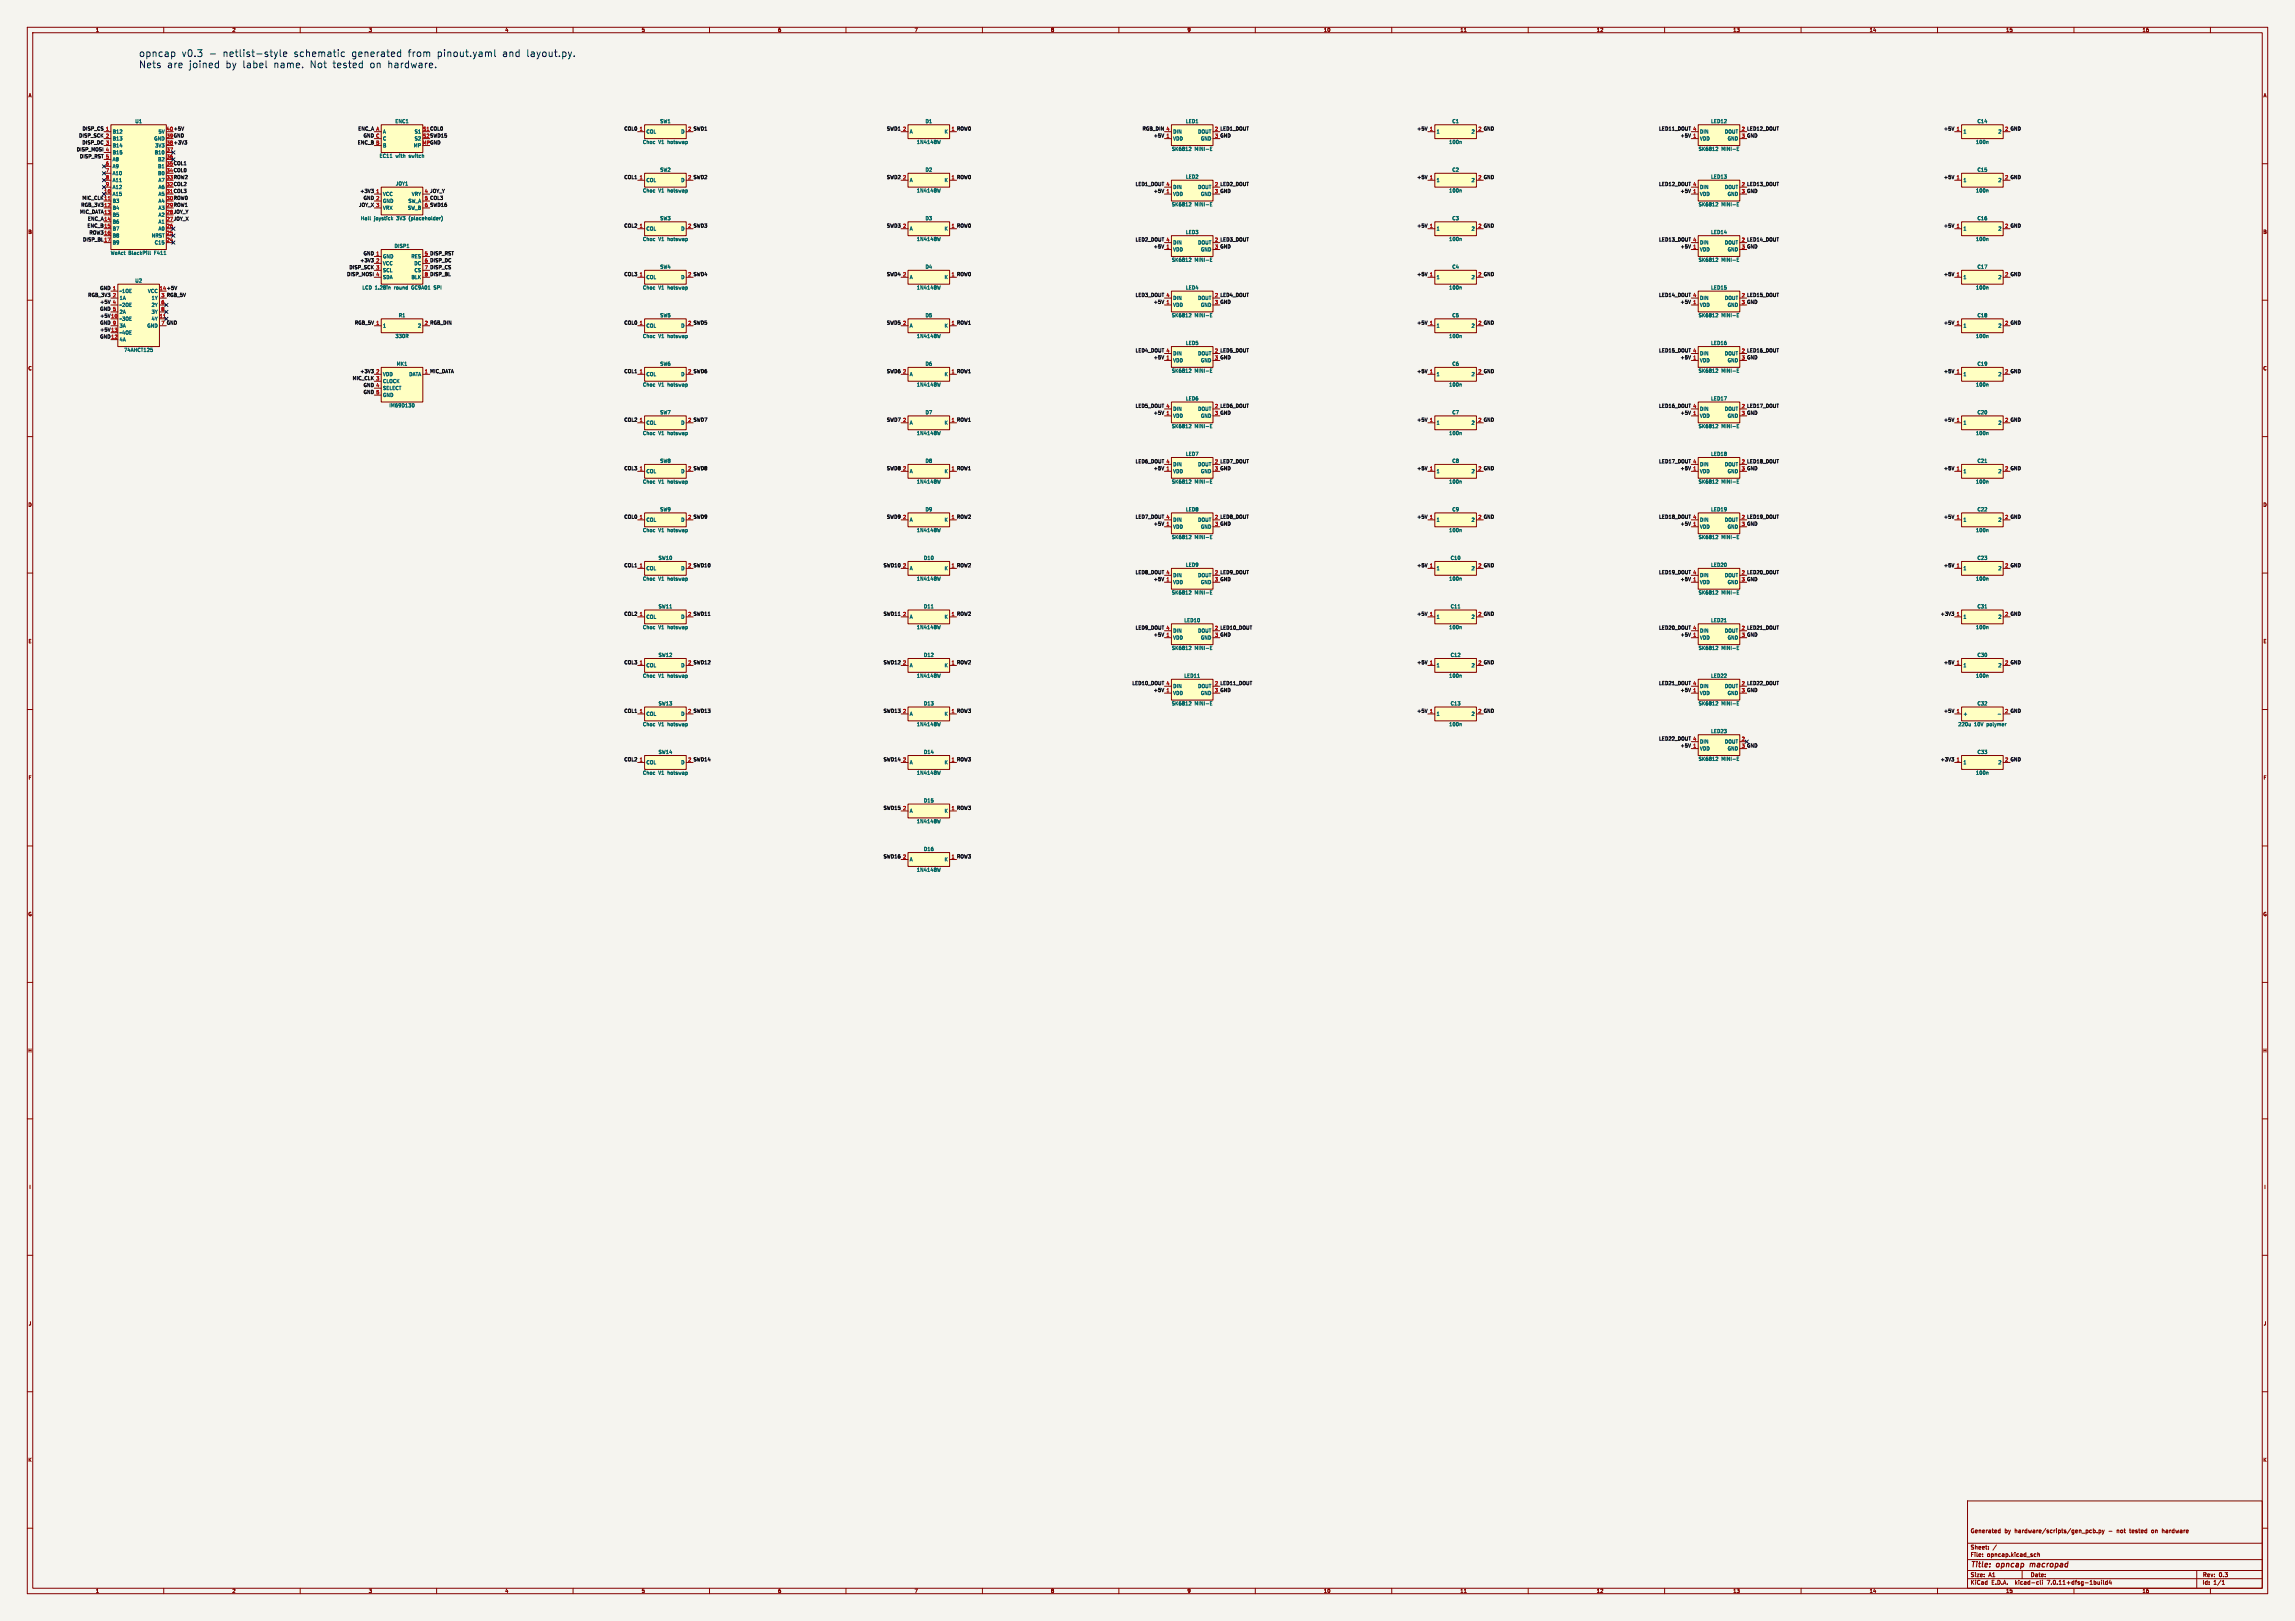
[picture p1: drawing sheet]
<svg xmlns="http://www.w3.org/2000/svg" width="841mm" height="594mm" viewBox="0 0 841 594" stroke-linecap="round" stroke-linejoin="round" font-family="sans-serif">
<defs><g id="words">
<g font-size="3.5" fill="#0000c2">
<text x="50.8" y="21.1">opncap</text>
<text x="66.4" y="21.1">v0.3</text>
<text x="81.2" y="21.1">netlist-style</text>
<text x="107.2" y="21.1">schematic</text>
<text x="128.3" y="21.1">generated</text>
<text x="148.9" y="21.1">from</text>
<text x="159.5" y="21.1">pinout.yaml</text>
<text x="183.4" y="21.1">and</text>
<text x="192.2" y="21.1">layout.py.</text>
<text x="50.8" y="25.2">Nets</text>
<text x="61" y="25.2">are</text>
<text x="69" y="25.2">joined</text>
<text x="82.3" y="25.2">by label</text>
<text x="99.8" y="25.2">name.</text>
<text x="113" y="25.2">Not</text>
<text x="121.3" y="25.2">tested</text>
<text x="134.8" y="25.2">on</text>
<text x="141.3" y="25.2">hardware.</text>
</g>
<g font-size="2.8" fill="#840000">
<text x="722" y="574.9">Title:</text>
<text x="731.7" y="574.9">opncap</text>
<text x="744.7" y="574.9">macropad</text>
</g>
<g font-size="2.1" fill="#840000">
<text x="722" y="562">Generated</text>
<text x="734.5" y="562">by</text>
<text x="738.3" y="562">hardware/scripts/gen_pcb.py</text>
<text x="772.8" y="562">-</text>
<text x="776" y="562">not</text>
<text x="780.9" y="562">tested</text>
<text x="789" y="562">on</text>
<text x="793" y="562">hardware</text>
<text x="722" y="568">Sheet:</text>
<text x="722" y="570.7">File:</text>
<text x="728.1" y="570.7">opncap.kicad_sch</text>
<text x="722" y="580.9">KiCad</text>
<text x="722" y="578.1">Size:</text>
<text x="728.7" y="578.1">A1</text>
<text x="729.7" y="580.9">E.D.A.</text>
<text x="738.6" y="580.9">kicad-cli</text>
<text x="744" y="578.1">Date:</text>
<text x="750.5" y="580.9">7.0.11+dfsg-1build4</text>
<text x="807" y="578.3">Rev:</text>
<text x="807" y="580.9">Id:</text>
<text x="811.1" y="580.9">1/1</text>
<text x="813.4" y="578.3">0.3</text>
</g>
<g font-size="1.8" fill="#840000">
<text x="35" y="11.9">1</text>
<text x="85" y="11.9">2</text>
<text x="135" y="11.9">3</text>
<text x="185" y="11.9">4</text>
<text x="235" y="11.9">5</text>
<text x="285" y="11.9">6</text>
<text x="335" y="11.9">7</text>
<text x="385" y="11.9">8</text>
<text x="435" y="11.9">9</text>
<text x="485" y="11.9">10</text>
<text x="535" y="11.9">11</text>
<text x="585" y="11.9">12</text>
<text x="635" y="11.9">13</text>
<text x="685" y="11.9">14</text>
<text x="735" y="11.9">15</text>
<text x="785" y="11.9">16</text>
<text x="10.3" y="35.9">A</text>
<text x="829.3" y="35.9">A</text>
<text x="10.3" y="85.9">B</text>
<text x="829.2" y="85.9">B</text>
<text x="10.3" y="135.9">C</text>
<text x="829.2" y="135.9">C</text>
<text x="10.3" y="185.9">D</text>
<text x="829.2" y="185.9">D</text>
<text x="10.3" y="235.9">E</text>
<text x="829.3" y="235.9">E</text>
<text x="10.3" y="285.9">F</text>
<text x="829.3" y="285.9">F</text>
<text x="10.3" y="335.9">G</text>
<text x="829.2" y="335.9">G</text>
<text x="10.2" y="385.9">H</text>
<text x="829.2" y="385.9">H</text>
<text x="10.6" y="435.9">I</text>
<text x="829.6" y="435.9">I</text>
<text x="10.4" y="485.9">J</text>
<text x="829.4" y="485.9">J</text>
<text x="10.3" y="535.9">K</text>
<text x="829.2" y="535.9">K</text>
<text x="35" y="583.9">1</text>
<text x="85" y="583.9">2</text>
<text x="135" y="583.9">3</text>
<text x="185" y="583.9">4</text>
<text x="235" y="583.9">5</text>
<text x="285" y="583.9">6</text>
<text x="335" y="583.9">7</text>
<text x="385" y="583.9">8</text>
<text x="435" y="583.9">9</text>
<text x="485" y="583.9">10</text>
<text x="535" y="583.9">11</text>
<text x="585" y="583.9">12</text>
<text x="635" y="583.9">13</text>
<text x="685" y="583.9">14</text>
<text x="735" y="583.9">15</text>
<text x="785" y="583.9">16</text>
</g>
<g font-size="1.8" fill="#0f0f0f">
<text x="30.1" y="47.9">DISP_CS 1</text>
<text x="131.2" y="47.9">ENC_A A</text>
<text x="228.6" y="47.9">COL0</text>
<text x="324.9" y="47.9">SWD1</text>
<text x="418.5" y="47.9">RGB_DIN 4</text>
<text x="519.2" y="47.9">+5V</text>
<text x="607.8" y="47.9">LED11_DOUT 4</text>
<text x="712.2" y="47.9">+5V</text>
<text x="28.8" y="50.4">DISP_SCK 2</text>
<text x="30" y="53">DISP_DC 3</text>
<text x="60.9" y="53.1">38 +3V3</text>
<text x="60.9" y="50.5">39 GND</text>
<text x="60.9" y="48">40 +5V</text>
<text x="131" y="53">ENC_B B</text>
<text x="133.1" y="50.4">GND C</text>
<text x="154.7" y="53.1">MPGND</text>
<text x="154.9" y="48">S1 COL0</text>
<text x="154.9" y="50.5">S2 SWD15</text>
<text x="252" y="48">2 SWD1</text>
<text x="348.5" y="48">1 ROW0</text>
<text x="422.6" y="50.4">+5V</text>
<text x="445.1" y="48">2 LED1_DOUT</text>
<text x="445.1" y="50.5">3 GND</text>
<text x="541.6" y="48">2 GND</text>
<text x="615.7" y="50.4">+5V</text>
<text x="638.1" y="48">2 LED12_DOUT</text>
<text x="638.1" y="50.5">3 GND</text>
<text x="734.6" y="48">2 GND</text>
<text x="28" y="55.5">DISP_MOSI 4</text>
<text x="29.1" y="58.1">DISP_RST 5</text>
<text x="60.9" y="65.8">33 ROW2</text>
<text x="60.9" y="63.2">34 COL0</text>
<text x="60.9" y="60.7">35 COL1</text>
<text x="228.6" y="65.7">COL1</text>
<text x="252" y="65.8">2 SWD2</text>
<text x="324.9" y="65.7">SWD2</text>
<text x="348.5" y="65.8">1 ROW0</text>
<text x="519.2" y="65.7">+5V</text>
<text x="541.6" y="65.8">2 GND</text>
<text x="712.2" y="65.7">+5V</text>
<text x="734.6" y="65.8">2 GND</text>
<text x="60.9" y="70.9">31 COL3</text>
<text x="60.9" y="68.3">32 COL2</text>
<text x="131.9" y="70.8">+3V3</text>
<text x="155.5" y="70.9">4 JOY_Y</text>
<text x="416" y="68.2">LED1_DOUT 4</text>
<text x="422.6" y="70.8">+5V</text>
<text x="445.1" y="68.3">2 LED2_DOUT</text>
<text x="445.1" y="70.9">3 GND</text>
<text x="607.8" y="68.2">LED12_DOUT 4</text>
<text x="615.7" y="70.8">+5V</text>
<text x="638.1" y="68.3">2 LED13_DOUT</text>
<text x="638.1" y="70.9">3 GND</text>
<text x="29.6" y="75.8">RGB_3V3</text>
<text x="30" y="73.3">MIC_CLK 11</text>
<text x="38.1" y="75.9">12</text>
<text x="60.9" y="75.9">29 ROW1</text>
<text x="60.9" y="73.4">30 ROW0</text>
<text x="131.4" y="75.8">JOY_X 3</text>
<text x="133.1" y="73.3">GND 2</text>
<text x="155.5" y="73.4">5 COL3</text>
<text x="155.5" y="75.9">6 SWD16</text>
<text x="29.2" y="78.4">MIC_DATA13</text>
<text x="31.9" y="83.5">ENC_B15</text>
<text x="32.1" y="80.9">ENC_A14</text>
<text x="60.9" y="81">27 JOY_X</text>
<text x="60.9" y="78.5">28 JOY_Y</text>
<text x="228.6" y="83.5">COL2</text>
<text x="252" y="83.6">2 SWD3</text>
<text x="324.9" y="83.5">SWD3</text>
<text x="348.5" y="83.6">1 ROW0</text>
<text x="519.2" y="83.5">+5V</text>
<text x="541.6" y="83.6">2 GND</text>
<text x="712.2" y="83.5">+5V</text>
<text x="734.6" y="83.6">2 GND</text>
<text x="30.3" y="88.5">DISP_BL 17</text>
<text x="32.6" y="86">ROW316</text>
<text x="416" y="88.5">LED2_DOUT 4</text>
<text x="445.1" y="88.6">2 LED3_DOUT</text>
<text x="607.8" y="88.5">LED13_DOUT 4</text>
<text x="638.1" y="88.6">2 LED14_DOUT</text>
<text x="133.1" y="93.6">GND 1</text>
<text x="155.5" y="93.7">5 DISP_RST</text>
<text x="422.6" y="91.1">+5V</text>
<text x="445.1" y="91.2">3 GND</text>
<text x="615.7" y="91.1">+5V</text>
<text x="638.1" y="91.2">3 GND</text>
<text x="127" y="101.2">DISP_MOSI 4</text>
<text x="127.9" y="98.7">DISP_SCK 3</text>
<text x="131.9" y="96.2">+3V3</text>
<text x="155.5" y="96.3">6 DISP_DC</text>
<text x="155.5" y="98.8">7 DISP_CS</text>
<text x="155.5" y="101.3">8 DISP_BL</text>
<text x="228.6" y="101.2">COL3</text>
<text x="252" y="101.3">2 SWD4</text>
<text x="324.9" y="101.2">SWD4</text>
<text x="348.5" y="101.3">1 ROW0</text>
<text x="519.2" y="101.2">+5V</text>
<text x="541.6" y="101.3">2 GND</text>
<text x="712.2" y="101.2">+5V</text>
<text x="734.6" y="101.3">2 GND</text>
<text x="36.6" y="106.3">GND 1</text>
<text x="58.4" y="106.4">14 +5V</text>
<text x="32.2" y="108.9">RGB_3V3</text>
<text x="36.6" y="111.4">+5V</text>
<text x="36.6" y="113.9">GND 5</text>
<text x="59" y="109">3 RGB_5V</text>
<text x="416" y="108.9">LED3_DOUT 4</text>
<text x="422.6" y="111.4">+5V</text>
<text x="445.1" y="109">2 LED4_DOUT</text>
<text x="445.1" y="111.5">3 GND</text>
<text x="607.8" y="108.9">LED14_DOUT 4</text>
<text x="615.7" y="111.4">+5V</text>
<text x="638.1" y="109">2 LED15_DOUT</text>
<text x="638.1" y="111.5">3 GND</text>
<text x="36.6" y="116.5">+5V 10</text>
<text x="36.6" y="119">GND 9</text>
<text x="59" y="119.1">7 GND</text>
<text x="129.9" y="119">RGB_5V 1</text>
<text x="155.5" y="119.1">2 RGB_DIN</text>
<text x="228.6" y="119">COL0</text>
<text x="252" y="119.1">2 SWD5</text>
<text x="324.9" y="119">SWD5</text>
<text x="348.5" y="119.1">1 ROW1</text>
<text x="519.2" y="119">+5V</text>
<text x="541.6" y="119.1">2 GND</text>
<text x="712.2" y="119">+5V</text>
<text x="734.6" y="119.1">2 GND</text>
<text x="36.6" y="124.1">GND12</text>
<text x="36.6" y="121.6">+5V 13</text>
<text x="416" y="129.2">LED4_DOUT 4</text>
<text x="422.6" y="131.7">+5V</text>
<text x="445.1" y="129.3">2 LED5_DOUT</text>
<text x="445.1" y="131.8">3 GND</text>
<text x="607.8" y="129.2">LED15_DOUT 4</text>
<text x="615.7" y="131.7">+5V</text>
<text x="638.1" y="129.3">2 LED16_DOUT</text>
<text x="638.1" y="131.8">3 GND</text>
<text x="131.9" y="136.8">+3V3</text>
<text x="155.5" y="136.9">1 MIC_DATA</text>
<text x="228.6" y="136.8">COL1</text>
<text x="252" y="136.9">2 SWD6</text>
<text x="324.9" y="136.8">SWD6</text>
<text x="348.5" y="136.9">1 ROW1</text>
<text x="519.2" y="136.8">+5V</text>
<text x="541.6" y="136.9">2 GND</text>
<text x="712.2" y="136.8">+5V</text>
<text x="734.6" y="136.9">2 GND</text>
<text x="129.1" y="139.3">MIC_CLK 3</text>
<text x="133.1" y="141.9">GND 4</text>
<text x="133.1" y="144.4">GND 5</text>
<text x="416" y="149.5">LED5_DOUT 4</text>
<text x="445.1" y="149.6">2 LED6_DOUT</text>
<text x="607.8" y="149.5">LED16_DOUT 4</text>
<text x="638.1" y="149.6">2 LED17_DOUT</text>
<text x="228.6" y="154.6">COL2</text>
<text x="252" y="154.7">2 SWD7</text>
<text x="324.9" y="154.6">SWD7</text>
<text x="348.5" y="154.7">1 ROW1</text>
<text x="422.6" y="152">+5V</text>
<text x="445.1" y="152.1">3 GND</text>
<text x="519.2" y="154.6">+5V</text>
<text x="541.6" y="154.7">2 GND</text>
<text x="615.7" y="152">+5V</text>
<text x="638.1" y="152.1">3 GND</text>
<text x="712.2" y="154.6">+5V</text>
<text x="734.6" y="154.7">2 GND</text>
<text x="228.6" y="172.4">COL3</text>
<text x="252" y="172.5">2 SWD8</text>
<text x="324.9" y="172.4">SWD8</text>
<text x="348.5" y="172.5">1 ROW1</text>
<text x="416" y="169.8">LED6_DOUT 4</text>
<text x="422.6" y="172.4">+5V</text>
<text x="445.1" y="169.9">2 LED7_DOUT</text>
<text x="445.1" y="172.5">3 GND</text>
<text x="519.2" y="172.4">+5V</text>
<text x="541.6" y="172.5">2 GND</text>
<text x="607.8" y="169.8">LED17_DOUT 4</text>
<text x="615.7" y="172.4">+5V</text>
<text x="638.1" y="169.9">2 LED18_DOUT</text>
<text x="638.1" y="172.5">3 GND</text>
<text x="712.2" y="172.4">+5V</text>
<text x="734.6" y="172.5">2 GND</text>
<text x="228.6" y="190.1">COL0</text>
<text x="252" y="190.2">2 SWD9</text>
<text x="324.9" y="190.1">SWD9</text>
<text x="348.5" y="190.2">1 ROW2</text>
<text x="416" y="190.1">LED7_DOUT 4</text>
<text x="445.1" y="190.2">2 LED8_DOUT</text>
<text x="519.2" y="190.1">+5V</text>
<text x="541.6" y="190.2">2 GND</text>
<text x="607.8" y="190.1">LED18_DOUT 4</text>
<text x="638.1" y="190.2">2 LED19_DOUT</text>
<text x="712.2" y="190.1">+5V</text>
<text x="734.6" y="190.2">2 GND</text>
<text x="422.6" y="192.7">+5V</text>
<text x="445.1" y="192.8">3 GND</text>
<text x="615.7" y="192.7">+5V</text>
<text x="638.1" y="192.8">3 GND</text>
<text x="228.6" y="207.9">COL1</text>
<text x="252" y="208">2 SWD10</text>
<text x="323.6" y="207.9">SWD10</text>
<text x="348.5" y="208">1 ROW2</text>
<text x="519.2" y="207.9">+5V</text>
<text x="541.6" y="208">2 GND</text>
<text x="712.2" y="207.9">+5V</text>
<text x="734.6" y="208">2 GND</text>
<text x="416" y="210.5">LED8_DOUT 4</text>
<text x="422.6" y="213">+5V</text>
<text x="445.1" y="210.6">2 LED9_DOUT</text>
<text x="445.1" y="213.1">3 GND</text>
<text x="607.8" y="210.5">LED19_DOUT 4</text>
<text x="615.7" y="213">+5V</text>
<text x="638.1" y="210.6">2 LED20_DOUT</text>
<text x="638.1" y="213.1">3 GND</text>
<text x="228.6" y="225.7">COL2</text>
<text x="252" y="225.8">2 SWD11</text>
<text x="323.6" y="225.7">SWD11</text>
<text x="348.5" y="225.8">1 ROW2</text>
<text x="519.2" y="225.7">+5V</text>
<text x="541.6" y="225.8">2 GND</text>
<text x="711" y="225.7">+3V3</text>
<text x="734.6" y="225.8">2 GND</text>
<text x="416" y="230.8">LED9_DOUT 4</text>
<text x="422.6" y="233.3">+5V</text>
<text x="445.1" y="230.9">2 LED10_DOUT</text>
<text x="445.1" y="233.4">3 GND</text>
<text x="607.8" y="230.8">LED20_DOUT 4</text>
<text x="615.7" y="233.3">+5V</text>
<text x="638.1" y="230.9">2 LED21_DOUT</text>
<text x="638.1" y="233.4">3 GND</text>
<text x="228.6" y="243.5">COL3</text>
<text x="252" y="243.6">2 SWD12</text>
<text x="323.6" y="243.5">SWD12</text>
<text x="348.5" y="243.6">1 ROW2</text>
<text x="519.2" y="243.5">+5V</text>
<text x="541.6" y="243.6">2 GND</text>
<text x="712.2" y="243.5">+5V</text>
<text x="734.6" y="243.6">2 GND</text>
<text x="414.8" y="251.1">LED10_DOUT 4</text>
<text x="445.1" y="251.2">2 LED11_DOUT</text>
<text x="607.8" y="251.1">LED21_DOUT 4</text>
<text x="638.1" y="251.2">2 LED22_DOUT</text>
<text x="422.6" y="253.6">+5V</text>
<text x="445.1" y="253.7">3 GND</text>
<text x="615.7" y="253.6">+5V</text>
<text x="638.1" y="253.7">3 GND</text>
<text x="228.6" y="261.3">COL1</text>
<text x="252" y="261.4">2 SWD13</text>
<text x="323.6" y="261.3">SWD13</text>
<text x="348.5" y="261.4">1 ROW3</text>
<text x="519.2" y="261.3">+5V</text>
<text x="541.6" y="261.4">2 GND</text>
<text x="712.2" y="261.3">+5V</text>
<text x="734.6" y="261.4">2 GND</text>
<text x="607.8" y="271.4">LED22_DOUT 4</text>
<text x="615.7" y="274">+5V</text>
<text x="638.1" y="274.1">3 GND</text>
<text x="228.6" y="279">COL2</text>
<text x="252" y="279.1">2 SWD14</text>
<text x="323.6" y="279">SWD14</text>
<text x="348.5" y="279.1">1 ROW3</text>
<text x="711" y="279">+3V3</text>
<text x="734.6" y="279.1">2 GND</text>
<text x="323.6" y="296.8">SWD15</text>
<text x="348.5" y="296.9">1 ROW3</text>
<text x="323.6" y="314.6">SWD16</text>
<text x="348.5" y="314.7">1 ROW3</text>
</g>
<g font-size="1.8" fill="#006464">
<text x="49.4" y="45.3">U1</text>
<text x="144.7" y="45.3">ENC1</text>
<text x="241.8" y="45.3">SW1</text>
<text x="339" y="45.3">D1</text>
<text x="434.4" y="45.3">LED1</text>
<text x="532.1" y="45.3">C1</text>
<text x="626.9" y="45.3">LED12</text>
<text x="724.5" y="45.3">C14</text>
<text x="41.1" y="49.1">B12</text>
<text x="41.1" y="51.7">B13</text>
<text x="56.4" y="51.7">GND</text>
<text x="58" y="49.1">5V</text>
<text x="140.2" y="49.1">A</text>
<text x="140.2" y="51.7">C</text>
<text x="151.8" y="49.1">S1</text>
<text x="151.8" y="51.7">S2</text>
<text x="235.5" y="52.9">Choc</text>
<text x="236.7" y="49.1">COL</text>
<text x="241.3" y="52.9">V1</text>
<text x="244.7" y="52.9">hotswap</text>
<text x="249.5" y="49.1">D</text>
<text x="333.2" y="49.1">A</text>
<text x="335.8" y="52.9">1N4148W</text>
<text x="346" y="49.1">K</text>
<text x="429.8" y="51.7">VDD</text>
<text x="429.8" y="49.1">DIN</text>
<text x="438.9" y="49.1">DOUT</text>
<text x="439.9" y="51.7">GND</text>
<text x="526.3" y="49.1">1</text>
<text x="530.9" y="52.9">100n</text>
<text x="539.1" y="49.1">2</text>
<text x="622.8" y="51.7">VDD</text>
<text x="622.8" y="49.1">DIN</text>
<text x="631.9" y="49.1">DOUT</text>
<text x="633" y="51.7">GND</text>
<text x="719.3" y="49.1">1</text>
<text x="724" y="52.9">100n</text>
<text x="732.1" y="49.1">2</text>
<text x="41.1" y="54.2">B14</text>
<text x="41.1" y="56.7">B15</text>
<text x="41.1" y="59.3">A8</text>
<text x="56.6" y="56.7">B10</text>
<text x="56.7" y="54.2">3V3</text>
<text x="57.8" y="59.3">B2</text>
<text x="139" y="58">EC11</text>
<text x="140.2" y="54.2">B</text>
<text x="145" y="58">with</text>
<text x="150" y="58">switch</text>
<text x="151.5" y="54.2">MP</text>
<text x="429.3" y="55.5">SK6812</text>
<text x="437.8" y="55.5">MINI-E</text>
<text x="622.3" y="55.5">SK6812</text>
<text x="630.8" y="55.5">MINI-E</text>
<text x="41.1" y="61.8">A9</text>
<text x="41.1" y="64.4">A10</text>
<text x="57.8" y="64.4">B0</text>
<text x="57.8" y="61.8">B1</text>
<text x="241.8" y="63.1">SW2</text>
<text x="339" y="63.1">D2</text>
<text x="434.4" y="65.6">LED2</text>
<text x="532.1" y="63.1">C2</text>
<text x="626.9" y="65.6">LED13</text>
<text x="724.5" y="63.1">C15</text>
<text x="41.1" y="72">A15</text>
<text x="41.1" y="66.9">A11</text>
<text x="41.1" y="69.4">A12</text>
<text x="58" y="72">A5</text>
<text x="58" y="69.4">A6</text>
<text x="58" y="66.9">A7</text>
<text x="140.2" y="72">VCC</text>
<text x="144.9" y="68.2">JOY1</text>
<text x="150.8" y="72">VRY</text>
<text x="235.5" y="70.7">Choc</text>
<text x="236.7" y="66.9">COL</text>
<text x="241.3" y="70.7">V1</text>
<text x="244.7" y="70.7">hotswap</text>
<text x="249.5" y="66.9">D</text>
<text x="333.2" y="66.9">A</text>
<text x="335.8" y="70.7">1N4148W</text>
<text x="346" y="66.9">K</text>
<text x="429.8" y="72">VDD</text>
<text x="429.8" y="69.4">DIN</text>
<text x="438.9" y="69.4">DOUT</text>
<text x="439.9" y="72">GND</text>
<text x="526.3" y="66.9">1</text>
<text x="530.9" y="70.7">100n</text>
<text x="539.1" y="66.9">2</text>
<text x="622.8" y="72">VDD</text>
<text x="622.8" y="69.4">DIN</text>
<text x="631.9" y="69.4">DOUT</text>
<text x="633" y="72">GND</text>
<text x="719.3" y="66.9">1</text>
<text x="724" y="70.7">100n</text>
<text x="732.1" y="66.9">2</text>
<text x="41.1" y="74.5">B3</text>
<text x="41.1" y="77.1">B4</text>
<text x="58" y="77.1">A3</text>
<text x="58" y="74.5">A4</text>
<text x="140.2" y="74.5">GND</text>
<text x="140.2" y="77.1">VRX</text>
<text x="149.3" y="77.1">SW_B</text>
<text x="149.5" y="74.5">SW_A</text>
<text x="429.3" y="75.8">SK6812</text>
<text x="437.8" y="75.8">MINI-E</text>
<text x="622.3" y="75.8">SK6812</text>
<text x="630.8" y="75.8">MINI-E</text>
<text x="41.1" y="79.6">B5</text>
<text x="41.1" y="82.1">B6</text>
<text x="58" y="82.1">A1</text>
<text x="58" y="79.6">A2</text>
<text x="132.1" y="80.9">Hall</text>
<text x="137.1" y="80.9">joystick</text>
<text x="145.4" y="80.9">3V3</text>
<text x="150.1" y="80.9">(placeholder)</text>
<text x="241.8" y="80.9">SW3</text>
<text x="339" y="80.9">D3</text>
<text x="532.1" y="80.9">C3</text>
<text x="724.5" y="80.9">C16</text>
<text x="41.1" y="84.7">B7</text>
<text x="41.1" y="87.2">B8</text>
<text x="41.1" y="89.8">B9</text>
<text x="55.5" y="87.2">NRST</text>
<text x="56.6" y="89.8">C15</text>
<text x="58" y="84.7">A0</text>
<text x="235.5" y="88.5">Choc</text>
<text x="236.7" y="84.7">COL</text>
<text x="241.3" y="88.5">V1</text>
<text x="244.7" y="88.5">hotswap</text>
<text x="249.5" y="84.7">D</text>
<text x="333.2" y="84.7">A</text>
<text x="335.8" y="88.5">1N4148W</text>
<text x="346" y="84.7">K</text>
<text x="429.8" y="89.8">DIN</text>
<text x="434.4" y="86">LED3</text>
<text x="438.9" y="89.8">DOUT</text>
<text x="526.3" y="84.7">1</text>
<text x="530.9" y="88.5">100n</text>
<text x="539.1" y="84.7">2</text>
<text x="622.8" y="89.8">DIN</text>
<text x="626.9" y="86">LED14</text>
<text x="631.9" y="89.8">DOUT</text>
<text x="719.3" y="84.7">1</text>
<text x="724" y="88.5">100n</text>
<text x="732.1" y="84.7">2</text>
<text x="40.4" y="93.6">WeAct</text>
<text x="47.1" y="93.6">BlackPill</text>
<text x="56.6" y="93.6">F411</text>
<text x="140.2" y="94.8">GND</text>
<text x="144.4" y="91">DISP1</text>
<text x="150.6" y="94.8">RES</text>
<text x="429.8" y="92.3">VDD</text>
<text x="439.9" y="92.3">GND</text>
<text x="622.8" y="92.3">VDD</text>
<text x="633" y="92.3">GND</text>
<text x="140.2" y="97.4">VCC</text>
<text x="140.2" y="99.9">SCL</text>
<text x="151.7" y="97.4">DC</text>
<text x="151.7" y="99.9">CS</text>
<text x="241.8" y="98.7">SW4</text>
<text x="339" y="98.7">D4</text>
<text x="429.3" y="96.1">SK6812</text>
<text x="437.8" y="96.1">MINI-E</text>
<text x="532.1" y="98.7">C4</text>
<text x="622.3" y="96.1">SK6812</text>
<text x="630.8" y="96.1">MINI-E</text>
<text x="724.5" y="98.7">C17</text>
<text x="43.7" y="107.5">~1OE</text>
<text x="49.4" y="103.7">U2</text>
<text x="54.1" y="107.5">VCC</text>
<text x="132.6" y="106.3">LCD 1.28in</text>
<text x="140.2" y="102.5">SDA</text>
<text x="144.5" y="106.3">round</text>
<text x="150.7" y="102.5">BLK</text>
<text x="151.1" y="106.3">GC9A01</text>
<text x="159.5" y="106.3">SPI</text>
<text x="235.5" y="106.3">Choc</text>
<text x="236.7" y="102.5">COL</text>
<text x="241.3" y="106.3">V1</text>
<text x="244.7" y="106.3">hotswap</text>
<text x="249.5" y="102.5">D</text>
<text x="333.2" y="102.5">A</text>
<text x="335.8" y="106.3">1N4148W</text>
<text x="346" y="102.5">K</text>
<text x="434.4" y="106.3">LED4</text>
<text x="526.3" y="102.5">1</text>
<text x="530.9" y="106.3">100n</text>
<text x="539.1" y="102.5">2</text>
<text x="626.9" y="106.3">LED15</text>
<text x="719.3" y="102.5">1</text>
<text x="724" y="106.3">100n</text>
<text x="732.1" y="102.5">2</text>
<text x="43.7" y="110.1">1A</text>
<text x="43.7" y="112.6">~2OE</text>
<text x="55.4" y="110.1">1Y</text>
<text x="55.4" y="112.6">2Y</text>
<text x="429.8" y="112.6">VDD</text>
<text x="429.8" y="110.1">DIN</text>
<text x="438.9" y="110.1">DOUT</text>
<text x="439.9" y="112.6">GND</text>
<text x="622.8" y="112.6">VDD</text>
<text x="622.8" y="110.1">DIN</text>
<text x="631.9" y="110.1">DOUT</text>
<text x="633" y="112.6">GND</text>
<text x="43.7" y="117.7">~3OE</text>
<text x="43.7" y="115.2">2A</text>
<text x="55.4" y="117.7">4Y</text>
<text x="55.4" y="115.2">3Y</text>
<text x="146" y="116.4">R1</text>
<text x="241.8" y="116.4">SW5</text>
<text x="339" y="116.4">D5</text>
<text x="429.3" y="116.4">SK6812</text>
<text x="437.8" y="116.4">MINI-E</text>
<text x="532.1" y="116.4">C5</text>
<text x="622.3" y="116.4">SK6812</text>
<text x="630.8" y="116.4">MINI-E</text>
<text x="724.5" y="116.4">C18</text>
<text x="43.7" y="125.3">4A</text>
<text x="43.7" y="122.8">~4OE</text>
<text x="43.7" y="120.2">3A</text>
<text x="53.8" y="120.2">GND</text>
<text x="140.2" y="120.2">1</text>
<text x="144.8" y="124.1">330R</text>
<text x="153" y="120.2">2</text>
<text x="235.5" y="124.1">Choc</text>
<text x="236.7" y="120.2">COL</text>
<text x="241.3" y="124.1">V1</text>
<text x="244.7" y="124.1">hotswap</text>
<text x="249.5" y="120.2">D</text>
<text x="333.2" y="120.2">A</text>
<text x="335.8" y="124.1">1N4148W</text>
<text x="346" y="120.2">K</text>
<text x="526.3" y="120.2">1</text>
<text x="530.9" y="124.1">100n</text>
<text x="539.1" y="120.2">2</text>
<text x="719.3" y="120.2">1</text>
<text x="724" y="124.1">100n</text>
<text x="732.1" y="120.2">2</text>
<text x="45.3" y="129.1">74AHCT125</text>
<text x="429.8" y="130.4">DIN</text>
<text x="434.4" y="126.6">LED5</text>
<text x="438.9" y="130.4">DOUT</text>
<text x="622.8" y="130.4">DIN</text>
<text x="626.9" y="126.6">LED16</text>
<text x="631.9" y="130.4">DOUT</text>
<text x="145.3" y="134.2">MK1</text>
<text x="241.8" y="134.2">SW6</text>
<text x="339" y="134.2">D6</text>
<text x="429.3" y="136.8">SK6812</text>
<text x="429.8" y="132.9">VDD</text>
<text x="437.8" y="136.8">MINI-E</text>
<text x="439.9" y="132.9">GND</text>
<text x="532.1" y="134.2">C6</text>
<text x="622.3" y="136.8">SK6812</text>
<text x="622.8" y="132.9">VDD</text>
<text x="630.8" y="136.8">MINI-E</text>
<text x="633" y="132.9">GND</text>
<text x="724.5" y="134.2">C19</text>
<text x="140.2" y="138">VDD</text>
<text x="140.2" y="140.6">CLOCK</text>
<text x="140.2" y="143.1">SELECT</text>
<text x="149.8" y="138">DATA</text>
<text x="235.5" y="141.8">Choc</text>
<text x="236.7" y="138">COL</text>
<text x="241.3" y="141.8">V1</text>
<text x="244.7" y="141.8">hotswap</text>
<text x="249.5" y="138">D</text>
<text x="333.2" y="138">A</text>
<text x="335.8" y="141.8">1N4148W</text>
<text x="346" y="138">K</text>
<text x="526.3" y="138">1</text>
<text x="530.9" y="141.8">100n</text>
<text x="539.1" y="138">2</text>
<text x="719.3" y="138">1</text>
<text x="724" y="141.8">100n</text>
<text x="732.1" y="138">2</text>
<text x="140.2" y="145.6">GND</text>
<text x="142.5" y="149.5">IM69D130</text>
<text x="434.4" y="146.9">LED6</text>
<text x="626.9" y="146.9">LED17</text>
<text x="236.7" y="155.8">COL</text>
<text x="241.8" y="152">SW7</text>
<text x="249.5" y="155.8">D</text>
<text x="333.2" y="155.8">A</text>
<text x="339" y="152">D7</text>
<text x="346" y="155.8">K</text>
<text x="429.8" y="153.3">VDD</text>
<text x="429.8" y="150.7">DIN</text>
<text x="438.9" y="150.7">DOUT</text>
<text x="439.9" y="153.3">GND</text>
<text x="526.3" y="155.8">1</text>
<text x="532.1" y="152">C7</text>
<text x="539.1" y="155.8">2</text>
<text x="622.8" y="153.3">VDD</text>
<text x="622.8" y="150.7">DIN</text>
<text x="631.9" y="150.7">DOUT</text>
<text x="633" y="153.3">GND</text>
<text x="719.3" y="155.8">1</text>
<text x="724.5" y="152">C20</text>
<text x="732.1" y="155.8">2</text>
<text x="235.5" y="159.6">Choc</text>
<text x="241.3" y="159.6">V1</text>
<text x="244.7" y="159.6">hotswap</text>
<text x="335.8" y="159.6">1N4148W</text>
<text x="429.3" y="157.1">SK6812</text>
<text x="437.8" y="157.1">MINI-E</text>
<text x="530.9" y="159.6">100n</text>
<text x="622.3" y="157.1">SK6812</text>
<text x="630.8" y="157.1">MINI-E</text>
<text x="724" y="159.6">100n</text>
<text x="434.4" y="167.2">LED7</text>
<text x="626.9" y="167.2">LED18</text>
<text x="236.7" y="173.6">COL</text>
<text x="241.8" y="169.8">SW8</text>
<text x="249.5" y="173.6">D</text>
<text x="333.2" y="173.6">A</text>
<text x="339" y="169.8">D8</text>
<text x="346" y="173.6">K</text>
<text x="429.8" y="173.6">VDD</text>
<text x="429.8" y="171">DIN</text>
<text x="438.9" y="171">DOUT</text>
<text x="439.9" y="173.6">GND</text>
<text x="526.3" y="173.6">1</text>
<text x="532.1" y="169.8">C8</text>
<text x="539.1" y="173.6">2</text>
<text x="622.8" y="173.6">VDD</text>
<text x="622.8" y="171">DIN</text>
<text x="631.9" y="171">DOUT</text>
<text x="633" y="173.6">GND</text>
<text x="719.3" y="173.6">1</text>
<text x="724.5" y="169.8">C21</text>
<text x="732.1" y="173.6">2</text>
<text x="235.5" y="177.4">Choc</text>
<text x="241.3" y="177.4">V1</text>
<text x="244.7" y="177.4">hotswap</text>
<text x="335.8" y="177.4">1N4148W</text>
<text x="429.3" y="177.4">SK6812</text>
<text x="437.8" y="177.4">MINI-E</text>
<text x="530.9" y="177.4">100n</text>
<text x="622.3" y="177.4">SK6812</text>
<text x="630.8" y="177.4">MINI-E</text>
<text x="724" y="177.4">100n</text>
<text x="236.7" y="191.4">COL</text>
<text x="241.8" y="187.6">SW9</text>
<text x="249.5" y="191.4">D</text>
<text x="333.2" y="191.4">A</text>
<text x="339" y="187.6">D9</text>
<text x="346" y="191.4">K</text>
<text x="429.8" y="191.4">DIN</text>
<text x="434.4" y="187.6">LED8</text>
<text x="438.9" y="191.4">DOUT</text>
<text x="526.3" y="191.4">1</text>
<text x="532.1" y="187.6">C9</text>
<text x="539.1" y="191.4">2</text>
<text x="622.8" y="191.4">DIN</text>
<text x="626.9" y="187.6">LED19</text>
<text x="631.9" y="191.4">DOUT</text>
<text x="719.3" y="191.4">1</text>
<text x="724.5" y="187.6">C22</text>
<text x="732.1" y="191.4">2</text>
<text x="235.5" y="195.2">Choc</text>
<text x="241.3" y="195.2">V1</text>
<text x="244.7" y="195.2">hotswap</text>
<text x="335.8" y="195.2">1N4148W</text>
<text x="429.3" y="197.7">SK6812</text>
<text x="429.8" y="193.9">VDD</text>
<text x="437.8" y="197.7">MINI-E</text>
<text x="439.9" y="193.9">GND</text>
<text x="530.9" y="195.2">100n</text>
<text x="622.3" y="197.7">SK6812</text>
<text x="622.8" y="193.9">VDD</text>
<text x="630.8" y="197.7">MINI-E</text>
<text x="633" y="193.9">GND</text>
<text x="724" y="195.2">100n</text>
<text x="236.7" y="209.1">COL</text>
<text x="241.2" y="205.3">SW10</text>
<text x="249.5" y="209.1">D</text>
<text x="333.2" y="209.1">A</text>
<text x="338.4" y="205.3">D10</text>
<text x="346" y="209.1">K</text>
<text x="434.4" y="207.9">LED9</text>
<text x="526.3" y="209.1">1</text>
<text x="531.5" y="205.3">C10</text>
<text x="539.1" y="209.1">2</text>
<text x="626.9" y="207.9">LED20</text>
<text x="719.3" y="209.1">1</text>
<text x="724.5" y="205.3">C23</text>
<text x="732.1" y="209.1">2</text>
<text x="235.5" y="213">Choc</text>
<text x="241.3" y="213">V1</text>
<text x="244.7" y="213">hotswap</text>
<text x="335.8" y="213">1N4148W</text>
<text x="429.8" y="214.2">VDD</text>
<text x="429.8" y="211.7">DIN</text>
<text x="438.9" y="211.7">DOUT</text>
<text x="439.9" y="214.2">GND</text>
<text x="530.9" y="213">100n</text>
<text x="622.8" y="214.2">VDD</text>
<text x="622.8" y="211.7">DIN</text>
<text x="631.9" y="211.7">DOUT</text>
<text x="633" y="214.2">GND</text>
<text x="724" y="213">100n</text>
<text x="429.3" y="218">SK6812</text>
<text x="437.8" y="218">MINI-E</text>
<text x="622.3" y="218">SK6812</text>
<text x="630.8" y="218">MINI-E</text>
<text x="236.7" y="226.9">COL</text>
<text x="241.2" y="223.1">SW11</text>
<text x="249.5" y="226.9">D</text>
<text x="333.2" y="226.9">A</text>
<text x="338.4" y="223.1">D11</text>
<text x="346" y="226.9">K</text>
<text x="526.3" y="226.9">1</text>
<text x="531.5" y="223.1">C11</text>
<text x="539.1" y="226.9">2</text>
<text x="719.3" y="226.9">1</text>
<text x="724.5" y="223.1">C31</text>
<text x="732.1" y="226.9">2</text>
<text x="235.5" y="230.7">Choc</text>
<text x="241.3" y="230.7">V1</text>
<text x="244.7" y="230.7">hotswap</text>
<text x="335.8" y="230.7">1N4148W</text>
<text x="429.8" y="232">DIN</text>
<text x="433.8" y="228.2">LED10</text>
<text x="438.9" y="232">DOUT</text>
<text x="530.9" y="230.7">100n</text>
<text x="622.8" y="232">DIN</text>
<text x="626.9" y="228.2">LED21</text>
<text x="631.9" y="232">DOUT</text>
<text x="724" y="230.7">100n</text>
<text x="429.3" y="238.4">SK6812</text>
<text x="429.8" y="234.5">VDD</text>
<text x="437.8" y="238.4">MINI-E</text>
<text x="439.9" y="234.5">GND</text>
<text x="622.3" y="238.4">SK6812</text>
<text x="622.8" y="234.5">VDD</text>
<text x="630.8" y="238.4">MINI-E</text>
<text x="633" y="234.5">GND</text>
<text x="236.7" y="244.7">COL</text>
<text x="241.2" y="240.9">SW12</text>
<text x="249.5" y="244.7">D</text>
<text x="333.2" y="244.7">A</text>
<text x="338.4" y="240.9">D12</text>
<text x="346" y="244.7">K</text>
<text x="526.3" y="244.7">1</text>
<text x="531.5" y="240.9">C12</text>
<text x="539.1" y="244.7">2</text>
<text x="719.3" y="244.7">1</text>
<text x="724.5" y="240.9">C30</text>
<text x="732.1" y="244.7">2</text>
<text x="235.5" y="248.5">Choc</text>
<text x="241.3" y="248.5">V1</text>
<text x="244.7" y="248.5">hotswap</text>
<text x="335.8" y="248.5">1N4148W</text>
<text x="433.8" y="248.5">LED11</text>
<text x="530.9" y="248.5">100n</text>
<text x="626.9" y="248.5">LED22</text>
<text x="724" y="248.5">100n</text>
<text x="429.8" y="254.9">VDD</text>
<text x="429.8" y="252.3">DIN</text>
<text x="438.9" y="252.3">DOUT</text>
<text x="439.9" y="254.9">GND</text>
<text x="622.8" y="254.9">VDD</text>
<text x="622.8" y="252.3">DIN</text>
<text x="631.9" y="252.3">DOUT</text>
<text x="633" y="254.9">GND</text>
<text x="236.7" y="262.5">COL</text>
<text x="241.2" y="258.7">SW13</text>
<text x="249.5" y="262.5">D</text>
<text x="333.2" y="262.5">A</text>
<text x="338.4" y="258.7">D13</text>
<text x="346" y="262.5">K</text>
<text x="429.3" y="258.7">SK6812</text>
<text x="437.8" y="258.7">MINI-E</text>
<text x="526.3" y="262.5">1</text>
<text x="531.5" y="258.7">C13</text>
<text x="539.1" y="262.5">2</text>
<text x="622.3" y="258.7">SK6812</text>
<text x="630.8" y="258.7">MINI-E</text>
<text x="719.3" y="262.5">+</text>
<text x="724.5" y="258.7">C32</text>
<text x="235.5" y="266.3">Choc</text>
<text x="241.3" y="266.3">V1</text>
<text x="244.7" y="266.3">hotswap</text>
<text x="335.8" y="266.3">1N4148W</text>
<text x="530.9" y="266.3">100n</text>
<text x="626.9" y="268.8">LED23</text>
<text x="717.5" y="266.3">220u</text>
<text x="723.4" y="266.3">10V</text>
<text x="728.1" y="266.3">polymer</text>
<text x="622.8" y="275.2">VDD</text>
<text x="622.8" y="272.6">DIN</text>
<text x="631.9" y="272.6">DOUT</text>
<text x="633" y="275.2">GND</text>
<text x="236.7" y="280.3">COL</text>
<text x="241.2" y="276.5">SW14</text>
<text x="249.5" y="280.3">D</text>
<text x="333.2" y="280.3">A</text>
<text x="338.4" y="276.5">D14</text>
<text x="346" y="280.3">K</text>
<text x="622.3" y="279">SK6812</text>
<text x="630.8" y="279">MINI-E</text>
<text x="719.3" y="280.3">1</text>
<text x="724.5" y="276.5">C33</text>
<text x="732.1" y="280.3">2</text>
<text x="235.5" y="284.1">Choc</text>
<text x="241.3" y="284.1">V1</text>
<text x="244.7" y="284.1">hotswap</text>
<text x="335.8" y="284.1">1N4148W</text>
<text x="724" y="284.1">100n</text>
<text x="333.2" y="298">A</text>
<text x="338.4" y="294.2">D15</text>
<text x="346" y="298">K</text>
<text x="335.8" y="301.9">1N4148W</text>
<text x="333.2" y="315.8">A</text>
<text x="338.4" y="312">D16</text>
<text x="346" y="315.8">K</text>
<text x="335.8" y="319.6">1N4148W</text>
</g>
<g font-size="1.8" fill="#a90000">
<text x="234.2" y="48">1</text>
<text x="330.8" y="48">2</text>
<text x="427.3" y="50.5">1</text>
<text x="523.8" y="48">1</text>
<text x="620.3" y="50.5">1</text>
<text x="716.8" y="48">1</text>
<text x="60.9" y="58.2">36</text>
<text x="60.9" y="55.6">37</text>
<text x="38.7" y="60.7">6</text>
<text x="38.7" y="63.2">7</text>
<text x="38.7" y="65.8">8</text>
<text x="234.2" y="65.8">1</text>
<text x="330.8" y="65.8">2</text>
<text x="523.8" y="65.8">1</text>
<text x="716.8" y="65.8">1</text>
<text x="38.1" y="70.9">10</text>
<text x="38.7" y="68.3">9</text>
<text x="137.7" y="70.9">1</text>
<text x="427.3" y="70.9">1</text>
<text x="620.3" y="70.9">1</text>
<text x="60.9" y="83.6">26</text>
<text x="234.2" y="83.6">1</text>
<text x="330.8" y="83.6">2</text>
<text x="523.8" y="83.6">1</text>
<text x="716.8" y="83.6">1</text>
<text x="60.9" y="88.6">24</text>
<text x="60.9" y="86.1">25</text>
<text x="427.3" y="91.2">1</text>
<text x="620.3" y="91.2">1</text>
<text x="137.7" y="96.3">2</text>
<text x="234.2" y="101.3">1</text>
<text x="330.8" y="101.3">2</text>
<text x="523.8" y="101.3">1</text>
<text x="716.8" y="101.3">1</text>
<text x="41.2" y="109">2</text>
<text x="41.2" y="111.5">4</text>
<text x="59" y="111.5">6</text>
<text x="427.3" y="111.5">1</text>
<text x="620.3" y="111.5">1</text>
<text x="58.4" y="116.6">11</text>
<text x="59" y="114">8</text>
<text x="234.2" y="119.1">1</text>
<text x="330.8" y="119.1">2</text>
<text x="523.8" y="119.1">1</text>
<text x="716.8" y="119.1">1</text>
<text x="427.3" y="131.8">1</text>
<text x="620.3" y="131.8">1</text>
<text x="137.7" y="136.9">2</text>
<text x="234.2" y="136.9">1</text>
<text x="330.8" y="136.9">2</text>
<text x="523.8" y="136.9">1</text>
<text x="716.8" y="136.9">1</text>
<text x="234.2" y="154.7">1</text>
<text x="330.8" y="154.7">2</text>
<text x="427.3" y="152.1">1</text>
<text x="523.8" y="154.7">1</text>
<text x="620.3" y="152.1">1</text>
<text x="716.8" y="154.7">1</text>
<text x="234.2" y="172.5">1</text>
<text x="330.8" y="172.5">2</text>
<text x="427.3" y="172.5">1</text>
<text x="523.8" y="172.5">1</text>
<text x="620.3" y="172.5">1</text>
<text x="716.8" y="172.5">1</text>
<text x="234.2" y="190.2">1</text>
<text x="330.8" y="190.2">2</text>
<text x="523.8" y="190.2">1</text>
<text x="716.8" y="190.2">1</text>
<text x="427.3" y="192.8">1</text>
<text x="620.3" y="192.8">1</text>
<text x="234.2" y="208">1</text>
<text x="330.8" y="208">2</text>
<text x="523.8" y="208">1</text>
<text x="716.8" y="208">1</text>
<text x="427.3" y="213.1">1</text>
<text x="620.3" y="213.1">1</text>
<text x="234.2" y="225.8">1</text>
<text x="330.8" y="225.8">2</text>
<text x="523.8" y="225.8">1</text>
<text x="716.8" y="225.8">1</text>
<text x="427.3" y="233.4">1</text>
<text x="620.3" y="233.4">1</text>
<text x="234.2" y="243.6">1</text>
<text x="330.8" y="243.6">2</text>
<text x="523.8" y="243.6">1</text>
<text x="716.8" y="243.6">1</text>
<text x="427.3" y="253.7">1</text>
<text x="620.3" y="253.7">1</text>
<text x="234.2" y="261.4">1</text>
<text x="330.8" y="261.4">2</text>
<text x="523.8" y="261.4">1</text>
<text x="716.8" y="261.4">1</text>
<text x="620.3" y="274.1">1</text>
<text x="638.1" y="271.5">2</text>
<text x="234.2" y="279.1">1</text>
<text x="330.8" y="279.1">2</text>
<text x="716.8" y="279.1">1</text>
<text x="330.8" y="296.9">2</text>
<text x="330.8" y="314.7">2</text>
</g>
</g></defs>
<path d="M0 0h841v594h-841z" fill="#f5f4ef" stroke="#f5f4ef" stroke-width=".37"/>
<g fill="none" stroke="#840000" stroke-width=".37">
<path d="M10 10h821v574h-821zM12 12h817v570h-817zM60 10v2M110 10v2M160 10v2M210 10v2M260 10v2M310 10v2M360 10v2M410 10v2M460 10v2M510 10v2"/>
<path d="M536.6 11.6h.7M560 10v2M610 10v2M660 10v2M710 10v2M760 10v2M810 10v2M10 60h2M38.1 48.3h2.5M38.1 50.8h2.5M38.1 53.3h2.5M38.1 58.4h2.5"/>
<path d="M38.1 55.9h2.5M40.6 45.7h20.4v45.7h-20.4zM61 58.4h2.5M61 55.9h2.5M137.2 48.3h2.5M137.2 50.8h2.5M137.2 53.3h2.5M139.7 45.7h15.2v10.2h-15.2zM233.7 48.3h2.5M236.2 45.7h15.3v5.1h-15.3zM330.2 48.3h2.5M332.7 45.7h15.3v5.1h-15.3z"/>
<path d="M348 48.3h2.5M426.7 48.3h2.6M426.7 50.8h2.6M429.3 45.7h15.2v7.6h-15.2zM444.5 50.8h2.5M523.2 48.3h2.6M525.8 45.7h15.2v5.1h-15.2zM619.8 48.3h2.5M619.8 50.8h2.5M622.3 45.7h15.2v7.6h-15.2zM637.5 50.8h2.6M716.3 48.3h2.5"/>
<path d="M718.8 45.7h15.3v5.1h-15.3zM829 60h2M38.1 66h2.5M38.1 71.1h2.5M38.1 68.6h2.5M38.1 73.7h2.5M38.1 76.2h2.5M38.1 78.7h2.5M38.1 61h2.5M38.1 63.5h2.5M137.2 71.1h2.5M137.2 73.7h2.5"/>
<path d="M137.2 76.2h2.5M139.7 68.6h15.2v10.1h-15.2zM154.9 73.7h2.6M154.9 76.2h2.6M233.7 66h2.5M236.2 63.5h15.3v5.1h-15.3zM330.2 66h2.5M332.7 63.5h15.3v5.1h-15.3zM348 66h2.5M426.7 71.1h2.6M426.7 68.6h2.6M429.3 66h15.2v7.7h-15.2z"/>
<path d="M444.5 71.1h2.5M523.2 66h2.6M525.8 63.5h15.2v5.1h-15.2zM619.8 71.1h2.5M619.8 68.6h2.5M622.3 66h15.2v7.7h-15.2zM637.5 71.1h2.6M716.3 66h2.5M718.8 63.5h15.3v5.1h-15.3zM38.1 88.9h2.5M38.1 83.8h2.5M38.1 81.3h2.5"/>
<path d="M38.1 86.4h2.5M61 88.9h2.5M61 83.8h2.5M61 86.4h2.5M137.2 94h2.5M137.2 96.5h2.5M137.2 99.1h2.5M139.7 91.4h15.2v12.7h-15.2zM154.9 94h2.6M154.9 96.5h2.6M154.9 99.1h2.6M233.7 83.8h2.5"/>
<path d="M236.2 81.3h15.3v5.1h-15.3zM236.2 99.1h15.3v5h-15.3zM330.2 83.8h2.5M332.7 81.3h15.3v5.1h-15.3zM332.7 99.1h15.3v5h-15.3zM348 83.8h2.5M426.7 91.4h2.6M426.7 88.9h2.6M429.3 86.4h15.2v7.6h-15.2zM444.5 91.4h2.5M523.2 83.8h2.6M525.8 81.3h15.2v5.1h-15.2z"/>
<path d="M525.8 99.1h15.2v5h-15.2zM619.8 91.4h2.5M619.8 88.9h2.5M622.3 86.4h15.2v7.6h-15.2zM637.5 91.4h2.6M716.3 83.8h2.5M718.8 81.3h15.3v5.1h-15.3zM718.8 99.1h15.3v5h-15.3zM10 110h2M40.6 119.4h2.6M40.6 111.8h2.6M40.6 109.2h2.6"/>
<path d="M40.6 106.7h2.6M40.6 116.8h2.6M40.6 114.3h2.6M43.2 104.1h15.2v22.9h-15.2zM58.4 119.4h2.6M58.4 111.8h2.6M58.4 109.2h2.6M58.4 116.8h2.6M58.4 114.3h2.6M137.2 119.4h2.5M137.2 101.6h2.5M139.7 116.8h15.2v5.1h-15.2z"/>
<path d="M154.9 101.6h2.6M233.7 119.4h2.5M233.7 101.6h2.5M236.2 116.8h15.3v5.1h-15.3zM330.2 119.4h2.5M330.2 101.6h2.5M332.7 116.8h15.3v5.1h-15.3zM348 119.4h2.5M348 101.6h2.5M426.7 111.8h2.6M426.7 109.2h2.6M429.3 106.7h15.2v7.6h-15.2z"/>
<path d="M444.5 111.8h2.5M523.2 119.4h2.6M523.2 101.6h2.6M525.8 116.8h15.2v5.1h-15.2zM619.8 111.8h2.5M619.8 109.2h2.5M622.3 106.7h15.2v7.6h-15.2zM637.5 111.8h2.6M716.3 119.4h2.5M716.3 101.6h2.5M718.8 116.8h15.3v5.1h-15.3zM829 110h2"/>
<path d="M40.6 124.5h2.6M40.6 121.9h2.6M137.2 137.2h2.5M137.2 139.7h2.5M139.7 134.6h15.2v12.7h-15.2zM154.9 137.2h2.6M233.7 137.2h2.5M236.2 134.6h15.3v5.1h-15.3zM330.2 137.2h2.5M332.7 134.6h15.3v5.1h-15.3zM348 137.2h2.5M426.7 132.1h2.6"/>
<path d="M426.7 129.5h2.6M429.3 127h15.2v7.6h-15.2zM444.5 132.1h2.5M523.2 137.2h2.6M525.8 134.6h15.2v5.1h-15.2zM619.8 132.1h2.5M619.8 129.5h2.5M622.3 127h15.2v7.6h-15.2zM637.5 132.1h2.6M716.3 137.2h2.5M718.8 134.6h15.3v5.1h-15.3zM10 160h2"/>
<path d="M137.2 142.2h2.5M137.2 144.8h2.5M233.7 154.9h2.5M236.2 152.4h15.3v5.1h-15.3zM330.2 154.9h2.5M332.7 152.4h15.3v5.1h-15.3zM348 154.9h2.5M426.7 152.4h2.6M426.7 149.9h2.6M429.3 147.3h15.2v7.6h-15.2zM444.5 152.4h2.5M523.2 154.9h2.6"/>
<path d="M525.8 152.4h15.2v5.1h-15.2zM619.8 152.4h2.5M619.8 149.9h2.5M622.3 147.3h15.2v7.6h-15.2zM637.5 152.4h2.6M716.3 154.9h2.5M718.8 152.4h15.3v5.1h-15.3zM829 160h2M233.7 172.7h2.5M236.2 170.2h15.3v5.1h-15.3zM330.2 172.7h2.5M332.7 170.2h15.3v5.1h-15.3z"/>
<path d="M348 172.7h2.5M426.7 172.7h2.6M426.7 170.2h2.6M429.3 167.6h15.2v7.7h-15.2zM444.5 172.7h2.5M523.2 172.7h2.6M525.8 170.2h15.2v5.1h-15.2zM619.8 172.7h2.5M619.8 170.2h2.5M622.3 167.6h15.2v7.7h-15.2zM637.5 172.7h2.6M716.3 172.7h2.5"/>
<path d="M718.8 170.2h15.3v5.1h-15.3zM233.7 190.5h2.5M236.2 188h15.3v5h-15.3zM330.2 190.5h2.5M332.7 188h15.3v5h-15.3zM348 190.5h2.5M426.7 190.5h2.6M426.7 193h2.6M429.3 188h15.2v7.6h-15.2zM444.5 193h2.5M523.2 190.5h2.6M525.8 188h15.2v5h-15.2z"/>
<path d="M619.8 190.5h2.5M619.8 193h2.5M622.3 188h15.2v7.6h-15.2zM637.5 193h2.6M716.3 190.5h2.5M718.8 188h15.3v5h-15.3zM10 210h2M233.7 208.3h2.5M236.2 205.7h15.3v5.1h-15.3zM330.2 208.3h2.5M332.7 205.7h15.3v5.1h-15.3zM348 208.3h2.5"/>
<path d="M426.7 213.4h2.6M426.7 210.8h2.6M429.3 208.3h15.2v7.6h-15.2zM444.5 213.4h2.5M523.2 208.3h2.6M525.8 205.7h15.2v5.1h-15.2zM619.8 213.4h2.5M619.8 210.8h2.5M622.3 208.3h15.2v7.6h-15.2zM637.5 213.4h2.6M716.3 208.3h2.5M718.8 205.7h15.3v5.1h-15.3z"/>
<path d="M829 210h2M233.7 226.1h2.5M236.2 223.5h15.3v5.1h-15.3zM330.2 226.1h2.5M332.7 223.5h15.3v5.1h-15.3zM348 226.1h2.5M426.7 233.7h2.6M426.7 231.1h2.6M429.3 228.6h15.2v7.6h-15.2zM444.5 233.7h2.5M523.2 226.1h2.6M525.8 223.5h15.2v5.1h-15.2z"/>
<path d="M619.8 233.7h2.5M619.8 231.1h2.5M622.3 228.6h15.2v7.6h-15.2zM637.5 233.7h2.6M716.3 226.1h2.5M718.8 223.5h15.3v5.1h-15.3zM10 260h2M233.7 243.8h2.5M236.2 241.3h15.3v5.1h-15.3zM236.2 259.1h15.3v5.1h-15.3zM330.2 243.8h2.5M332.7 241.3h15.3v5.1h-15.3z"/>
<path d="M332.7 259.1h15.3v5.1h-15.3zM348 243.8h2.5M426.7 254h2.6M426.7 251.5h2.6M429.3 248.9h15.2v7.6h-15.2zM444.5 254h2.5M523.2 243.8h2.6M525.8 241.3h15.2v5.1h-15.2zM525.8 259.1h15.2v5.1h-15.2zM619.8 254h2.5M619.8 251.5h2.5M622.3 248.9h15.2v7.6h-15.2z"/>
<path d="M637.5 254h2.6M716.3 243.8h2.5M718.8 259.1h15.3v5.1h-15.3zM718.8 241.3h15.3v5.1h-15.3zM829 260h2M233.7 279.4h2.5M233.7 261.6h2.5M236.2 276.9h15.3v5h-15.3zM330.2 279.4h2.5M330.2 261.6h2.5M332.7 276.9h15.3v5h-15.3zM348 279.4h2.5"/>
<path d="M348 261.6h2.5M523.2 261.6h2.6M619.8 274.3h2.5M619.8 271.8h2.5M622.3 269.2h15.2v7.7h-15.2zM637.5 274.3h2.6M637.5 271.8h2.6M716.3 279.4h2.5M716.3 261.6h2.5M718.8 276.9h15.3v5h-15.3zM330.2 297.2h2.5M332.7 294.6h15.3v5.1h-15.3z"/>
<path d="M348 297.2h2.5M10 310h2M330.2 315h2.5M332.7 312.4h15.3v5.1h-15.3zM348 315h2.5M829 310h2M10 360h2M829 360h2M10 410h2M829 410h2M10 460h2M829 460h2"/>
<path d="M10 510h2M829 510h2M10 560h2M721 550h108v32h-108zM829 560h2M721 578.5h108M721 575.5h108M721 571.5h108M721 565.5h108M726.5 570.2h.1M726.5 570.2v.1M726.5 569.5v.1"/>
<path d="M728.7 567.5v.2M728.7 566.8v.1M731.6 566.1l-1.3 1.9M732.4 561.6h.6M732.4 560.8h.6M733 560.2v1.5M741 575.5v3M745.4 570.1l.3 .3 .4-.1M746.1 569.5l-.4-.1-.3 .3M746.6 579.6l.4 .1M746.7 569.5h.6l.1 .9M746.7 568.9v1.5"/>
<path d="M747.7 579.1l.2 1.5M748.5 579.1v.1M748.5 579.6v1M766.5 560.8l-.5-.1-.3 .3 .2 .6h.6M767.1 561.6h.6M767.1 560.8h.6v.7M767.1 560.2v1.5M767.7 561.5v.1M768.5 561.5v.2M769.2 560.8l.4-.1 .3 .3-.2 .6h-.5M769.2 560.7v1.5M770.1 579.1v.1"/>
<path d="M770.1 579.6v1M770.4 560.7l.3 1M770.7 561.7l-.3 .5M770.8 579.1l.2 1.5M771.1 560.7l-.4 1M772.2 579.7l-.4-.1-.3 .3 .2 .6h.5M772.2 579.1v1.5M773.2 579l-.3 1.1h.9M773.6 579.6v1M792.4 560.2v1.5M792.4 560.8h.1M805 575.5v6.5"/>
<path d="M814.3 579.5l.4-.4v1.5M60 582v2M110 582v2M160 582v2M210 582v2M260 582v2M310 582v2M360 582v2M410 582v2M460 582v2M510 582v2M536.6 583.6h.7"/>
<path d="M560 582v2M610 582v2M660 582v2M710 582v2M747 580.5l-.4 .1M760 582v2M810 582v2M814.3 580.6h.9"/>
</g>
<path d="M744 572.9l-.1 1.3" fill="none" stroke="#840000" stroke-width=".4"/>
<g fill="#ffffc2" stroke="#ffffc2" stroke-width=".37">
<path d="M525.8 205.7h15.2v5.1h-15.2z"/>
<path d="M332.7 223.5h15.3v5.1h-15.3z"/>
<path d="M332.7 276.9h15.3v5h-15.3z"/>
<path d="M332.7 294.6h15.3v5.1h-15.3z"/>
<path d="M332.7 312.4h15.3v5.1h-15.3z"/>
<path d="M332.7 241.3h15.3v5.1h-15.3z"/>
<path d="M332.7 259.1h15.3v5.1h-15.3z"/>
<path d="M525.8 152.4h15.2v5.1h-15.2z"/>
<path d="M525.8 170.2h15.2v5.1h-15.2z"/>
<path d="M525.8 116.8h15.2v5.1h-15.2z"/>
<path d="M332.7 205.7h15.3v5.1h-15.3z"/>
<path d="M525.8 188h15.2v5h-15.2z"/>
<path d="M525.8 241.3h15.2v5.1h-15.2z"/>
<path d="M525.8 223.5h15.2v5.1h-15.2z"/>
<path d="M525.8 259.1h15.2v5.1h-15.2z"/>
<path d="M429.3 86.4h15.2v7.6h-15.2z"/>
<path d="M429.3 106.7h15.2v7.6h-15.2z"/>
<path d="M429.3 127h15.2v7.6h-15.2z"/>
<path d="M429.3 147.3h15.2v7.6h-15.2z"/>
<path d="M236.2 170.2h15.3v5.1h-15.3z"/>
<path d="M332.7 45.7h15.3v5.1h-15.3z"/>
<path d="M332.7 63.5h15.3v5.1h-15.3z"/>
<path d="M332.7 81.3h15.3v5.1h-15.3z"/>
<path d="M332.7 99.1h15.3v5h-15.3z"/>
<path d="M332.7 116.8h15.3v5.1h-15.3z"/>
<path d="M332.7 134.6h15.3v5.1h-15.3z"/>
<path d="M332.7 152.4h15.3v5.1h-15.3z"/>
<path d="M236.2 152.4h15.3v5.1h-15.3z"/>
<path d="M429.3 66h15.2v7.7h-15.2z"/>
<path d="M236.2 188h15.3v5h-15.3z"/>
<path d="M236.2 241.3h15.3v5.1h-15.3z"/>
<path d="M236.2 259.1h15.3v5.1h-15.3z"/>
<path d="M236.2 276.9h15.3v5h-15.3z"/>
<path d="M236.2 205.7h15.3v5.1h-15.3z"/>
<path d="M236.2 223.5h15.3v5.1h-15.3z"/>
<path d="M332.7 170.2h15.3v5.1h-15.3z"/>
<path d="M332.7 188h15.3v5h-15.3z"/>
<path d="M622.3 188h15.2v7.6h-15.2z"/>
<path d="M718.8 81.3h15.3v5.1h-15.3z"/>
<path d="M718.8 45.7h15.3v5.1h-15.3z"/>
<path d="M718.8 63.5h15.3v5.1h-15.3z"/>
<path d="M718.8 99.1h15.3v5h-15.3z"/>
<path d="M718.8 116.8h15.3v5.1h-15.3z"/>
<path d="M622.3 106.7h15.2v7.6h-15.2z"/>
<path d="M622.3 127h15.2v7.6h-15.2z"/>
<path d="M622.3 147.3h15.2v7.6h-15.2z"/>
<path d="M622.3 167.6h15.2v7.7h-15.2z"/>
<path d="M622.3 45.7h15.2v7.6h-15.2z"/>
<path d="M622.3 208.3h15.2v7.6h-15.2z"/>
<path d="M622.3 228.6h15.2v7.6h-15.2z"/>
<path d="M622.3 248.9h15.2v7.6h-15.2z"/>
<path d="M622.3 269.2h15.2v7.7h-15.2z"/>
<path d="M525.8 81.3h15.2v5.1h-15.2z"/>
<path d="M525.8 99.1h15.2v5h-15.2z"/>
<path d="M525.8 45.7h15.2v5.1h-15.2z"/>
<path d="M525.8 63.5h15.2v5.1h-15.2z"/>
<path d="M718.8 170.2h15.3v5.1h-15.3z"/>
<path d="M429.3 45.7h15.2v7.6h-15.2z"/>
<path d="M429.3 167.6h15.2v7.7h-15.2z"/>
<path d="M429.3 188h15.2v7.6h-15.2z"/>
<path d="M429.3 208.3h15.2v7.6h-15.2z"/>
<path d="M429.3 228.6h15.2v7.6h-15.2z"/>
<path d="M429.3 248.9h15.2v7.6h-15.2z"/>
<path d="M718.8 134.6h15.3v5.1h-15.3z"/>
<path d="M718.8 152.4h15.3v5.1h-15.3z"/>
<path d="M525.8 134.6h15.2v5.1h-15.2z"/>
<path d="M718.8 259.1h15.3v5.1h-15.3z"/>
<path d="M718.8 276.9h15.3v5h-15.3z"/>
<path d="M718.8 223.5h15.3v5.1h-15.3z"/>
<path d="M718.8 241.3h15.3v5.1h-15.3z"/>
<path d="M718.8 188h15.3v5h-15.3z"/>
<path d="M718.8 205.7h15.3v5.1h-15.3z"/>
<path d="M622.3 66h15.2v7.7h-15.2z"/>
<path d="M622.3 86.4h15.2v7.6h-15.2z"/>
<path d="M236.2 134.6h15.3v5.1h-15.3z"/>
<path d="M43.2 104.1h15.2v22.9h-15.2z"/>
<path d="M236.2 45.7h15.3v5.1h-15.3z"/>
<path d="M236.2 63.5h15.3v5.1h-15.3z"/>
<path d="M40.6 45.7h20.4v45.7h-20.4z"/>
<path d="M236.2 81.3h15.3v5.1h-15.3z"/>
<path d="M236.2 99.1h15.3v5h-15.3z"/>
<path d="M139.7 45.7h15.2v10.2h-15.2z"/>
<path d="M139.7 68.6h15.2v10.1h-15.2z"/>
<path d="M139.7 91.4h15.2v12.7h-15.2z"/>
<path d="M139.7 134.6h15.2v12.7h-15.2z"/>
<path d="M139.7 116.8h15.2v5.1h-15.2z"/>
<path d="M236.2 116.8h15.3v5.1h-15.3z"/>
</g>
<g fill="none" stroke="#006464" stroke-width=".37">
<path d="M142.9 57.7h.8M344.6 51.4l-.3 1.2M435.9 53.9l.4 .1 .2 .3-.8 .9h.8M443.5 53.9h.6M443.5 55.2h.6M443.5 54.5h.5M535.3 51.8l.2 .8M629 53.9l.4 .1 .1 .3-.8 .9h.8M636.6 53.9h.6M636.6 55.2h.6M636.6 54.5h.4M728.3 51.8l.2 .8"/>
<path d="M135.6 79.3l.2 1.3M143.9 79.7l-.5 .5M161.1 79.7v.9M161.5 79.7l-.4 .3M161.8 79.1l.3 .9-.3 1.1M344.6 69.2l-.3 1.2M435.9 74.2l.4 .1 .2 .3-.8 .9h.8M443.5 74.2h.6M443.5 75.5h.6M443.5 74.8h.5M535.3 69.6l.2 .8M629 74.2l.4 .1 .1 .3-.8 .9h.8"/>
<path d="M636.6 74.2h.6M636.6 75.5h.6M636.6 74.8h.4M728.3 69.6l.2 .8M54.3 92l.2 1.3M55 92l.2 1.3M143.6 80.1l.3 .5M149.1 90.7h.8M344.6 86.9l-.3 1.3M435.9 94.6h.4l.2 .3-.8 .9h.8M443.5 94.6h.6M443.5 95.8h.6"/>
<path d="M443.5 95.2h.5M535.3 87.4l.2 .8M629 94.6h.4l.1 .3-.8 .9h.8M636.6 94.6h.6M636.6 95.8h.6M636.6 95.2h.4M728.3 87.4l.2 .8M142.6 105.1l.4 .2v.7M344.6 104.7l-.3 1.3M435.9 114.9h.4l.2 .3-.8 .9h.8M443.5 114.9h.6M443.5 116.1h.6"/>
<path d="M443.5 115.5h.5M535.3 105.1l.2 .9M629 114.9h.4l.1 .3-.8 .9h.8M636.6 114.9h.6M636.6 116.1h.6M636.6 115.5h.4M728.3 105.1l.2 .9M55.2 127.6h.6M55.4 128.1l.5 .2-.1 .4-.4 .1M344.6 122.5l-.3 1.3M435.9 135.2l.4 .1 .2 .3-.8 .9h.8M443.5 135.2h.6"/>
<path d="M443.5 136.5h.6M443.5 135.8h.5M535.3 122.9l.2 .9M629 135.2l.4 .1 .1 .3-.8 .9h.8M636.6 135.2h.6M636.6 136.5h.6M636.6 135.8h.4M728.3 122.9l.2 .9M151.2 148l.1-.1a.62 .62 0 0 1 .5 .7 .62 .62 0 0 1-.6 .5M344.6 140.3l-.3 1.2M344.6 158.1l-.3 1.2M435.9 155.5l.4 .1 .2 .3-.8 .9h.8"/>
<path d="M443.5 155.5h.6M443.5 156.8h.6M443.5 156.1h.5M535.3 140.7l.2 .8M535.3 158.5l.2 .8M629 155.5l.4 .1 .1 .3-.8 .9h.8M636.6 155.5h.6M636.6 156.8h.6M636.6 156.1h.4M728.3 140.7l.2 .8M728.3 158.5l.2 .8M344.6 175.8l-.3 1.3"/>
<path d="M435.9 175.8l.4 .1 .2 .3-.8 .9h.8M443.5 175.8h.6M443.5 177.1h.6M443.5 176.4h.5M535.3 176.3l.2 .8M629 175.8l.4 .1 .1 .3-.8 .9h.8M636.6 175.8h.6M636.6 177.1h.6M636.6 176.4h.4M727.3 169.5h.7M728.3 176.3l.2 .8M344.6 193.6l-.3 1.3"/>
<path d="M435.9 196.2h.4l.2 .3-.8 .9h.8M443.5 196.2h.6M443.5 197.4h.6M443.5 196.8h.5M535.3 194l.2 .9M629 196.2h.4l.1 .3-.8 .9h.8M636.6 196.2h.6M636.6 197.4h.6M636.6 196.8h.4M728.3 194l.2 .9M344.6 211.4l-.3 1.3M435.9 216.5h.4l.2 .3-.8 .9h.8"/>
<path d="M443.5 216.5h.6M443.5 217.7h.6M443.5 217.1h.5M535.3 211.8l.2 .9M629 216.5h.4l.1 .3-.8 .9h.8M636.6 216.5h.6M636.6 217.7h.6M636.6 217.1h.4M728.3 211.8l.2 .9M341.2 222.8h.8M344.6 229.2l-.3 1.2M435.9 236.8l.4 .1 .2 .3-.8 .9h.8"/>
<path d="M443.5 236.8h.6M443.5 238.1h.6M443.5 237.4h.5M534.3 222.8h.7M535.3 229.6l.2 .8M629 236.8l.4 .1 .1 .3-.8 .9h.8M631.9 227.9h.7M636.6 236.8h.6M636.6 238.1h.6M636.6 237.4h.4M727.3 222.8h.7M728.3 229.6l.2 .8"/>
<path d="M344.6 247l-.3 1.2M435.9 257.1l.4 .1 .2 .3-.8 .9h.8M438.8 248.2h.8M443.5 257.1h.6M443.5 258.4h.6M443.5 257.7h.5M535.3 247.4l.2 .8M629 257.1l.4 .1 .1 .3-.8 .9h.8M636.6 257.1h.6M636.6 258.4h.6M636.6 257.7h.4M728.3 247.4l.2 .8"/>
<path d="M344.6 264.7l-.3 1.3M535.3 265.2l.2 .8M629 277.4l.4 .1 .1 .3-.8 .9h.8M636.6 277.4h.6M636.6 278.7h.6M636.6 278h.4M722.1 265.2v.8M722.1 265.9l-.2 .1M732.2 261.7h.9M735.2 265.2h-.3M344.6 282.5l-.3 1.3M728.3 282.9l.2 .9"/>
<path d="M344.6 300.3l-.3 1.3M344.6 318.1l-.3 1.2"/>
</g>
<path d="M39.6 73.2h.7M59.9 116.4h.8" fill="none" stroke="#a90000" stroke-width=".37"/>
<g fill="none" stroke="#0f0f0f" stroke-width=".37">
<path d="M67.3 46.5l-.4 1.2M67.7 51.6h.7l-.4 .4M68.2 52l.1 .1M68.3 52.1l.1 .1M68.4 52.2l-.2 .6M426.5 49l-.4 1.3M523 46.5l-.4 1.2M619.5 49l-.4 1.3M716.1 46.5l-.5 1.2M136 69.3h.8l-.4 .5M136.6 69.8l.2 .3-.2 .5M426.5 69.3l-.4 1.3"/>
<path d="M523 64.3l-.4 1.2M619.5 69.3l-.4 1.3M716.1 64.3l-.5 1.2M136 94.7h.8l-.4 .5M136.6 95.2l.2 .3-.2 .5M426.5 89.7l-.4 1.2M523 99.8l-.4 1.3M523 82l-.4 1.3M619.5 89.7l-.4 1.2M716.1 99.8l-.5 1.3M716.1 82l-.5 1.3M40.4 110l-.4 1.2"/>
<path d="M64.8 104.9l-.4 1.3M426.5 110l-.4 1.2M523 117.6l-.4 1.3M619.5 110l-.4 1.2M716.1 117.6l-.5 1.3M136 135.4h.8l-.4 .5M136.6 135.9l.2 .2-.2 .5M426.5 130.3l-.4 1.3M523 135.4l-.4 1.2M619.5 130.3l-.4 1.3M716.1 135.4l-.5 1.2M426.5 150.6l-.4 1.3"/>
<path d="M523 153.2l-.4 1.2M619.5 150.6l-.4 1.3M716.1 153.2l-.5 1.2M426.5 170.9l-.4 1.3M523 170.9l-.4 1.3M619.5 170.9l-.4 1.3M716.1 170.9l-.5 1.3M426.5 191.3l-.4 1.2M523 188.7l-.4 1.3M619.5 191.3l-.4 1.2M716.1 188.7l-.5 1.3M426.5 211.6l-.4 1.2"/>
<path d="M523 206.5l-.4 1.3M619.5 211.6l-.4 1.2M716.1 206.5l-.5 1.3M426.5 231.9l-.4 1.3M523 224.3l-.4 1.2M619.5 231.9l-.4 1.3M715.2 224.3h.7l-.4 .5M715.7 224.8l.2 .6M715.8 225.5h-.1M715.9 225.4l-.1 .1M426.5 252.2l-.4 1.3M523 259.8l-.4 1.3"/>
<path d="M523 242.1l-.4 1.2M619.5 252.2l-.4 1.3M716.1 242.1l-.5 1.2M716.1 259.8l-.5 1.3M619.5 272.5l-.4 1.3M715.2 277.6h.7l-.4 .5M715.7 278.1l.2 .2-.2 .6"/>
</g>
<g fill="none" stroke="#0000c2" stroke-width=".37">
<path d="M63.1 19h.5l.5 .5-.1 1-.9 .2M77 19.8h2M100.5 19l.6 1.7M101.7 19l-.6 1.7M102.7 18.2v2.2l.3 .3M103.9 19.9l1.2-.2-.1-.5-.8-.2-.3 .4 .1 1.2h1M126.3 19.2l-.8-.2-.5 .5 .3 1.1h1M146.8 19.2l-.7-.2-.5 .5 .2 1.1h1M146.8 18.2v2.5M156.7 19l.8 .4v1.3M178.6 19l.4 .4M179 19.4l.4-.4 .6 .2 .1 1.5"/>
<path d="M179 19.4v1.3M181.3 18.2v2.2l.3 .3M208.3 19l.6 1.7M209.5 19l-.6 1.7M79.3 23.1l.7 .2M80 22.3v2.5M80 24.7l-.7 .1M97.5 22.3v2.2l.3 .3M101.1 20.7l-.6 .9M110.9 24.6v.2M131.8 24.7h1M131.8 23.3h1"/>
<path d="M132.8 22.3v2.5M157.7 23.1l.7 .2 .1 .4-1.2 .3M158.4 24.7l-.7 .1M159.6 24.6v.2M208.9 20.7l-.6 .9M210.4 20.5v.2"/>
</g>
<g fill="none" stroke="#000084" stroke-width=".37">
<path d="M62.9 55.3l1.2 1.2M62.9 57.8l1.2 1.2M64.1 55.3l-1.2 1.2M64.1 57.8l-1.2 1.2M37.5 62.9l1.2 1.2M37.5 70.5l1.2 1.2M37.5 68l1.2 1.2M37.5 65.4l1.2 1.2M37.5 60.3l1.2 1.3M38.7 62.9l-1.2 1.2M38.7 70.5l-1.2 1.2M38.7 68l-1.2 1.2"/>
<path d="M38.7 65.4l-1.2 1.2M38.7 60.3l-1.2 1.3M62.9 88.3l1.2 1.2M62.9 83.2l1.2 1.2M62.9 85.7l1.2 1.3M64.1 88.3l-1.2 1.2M64.1 83.2l-1.2 1.2M64.1 85.7l-1.2 1.3M60.4 116.2l1.2 1.2M60.4 113.7l1.2 1.2M60.4 111.1l1.2 1.3M61.6 116.2l-1.2 1.2"/>
<path d="M61.6 113.7l-1.2 1.2M61.6 111.1l-1.2 1.3M639.5 271.2l1.2 1.2M640.7 271.2l-1.2 1.2"/>
</g>
<use href="#words"/>
</svg>
